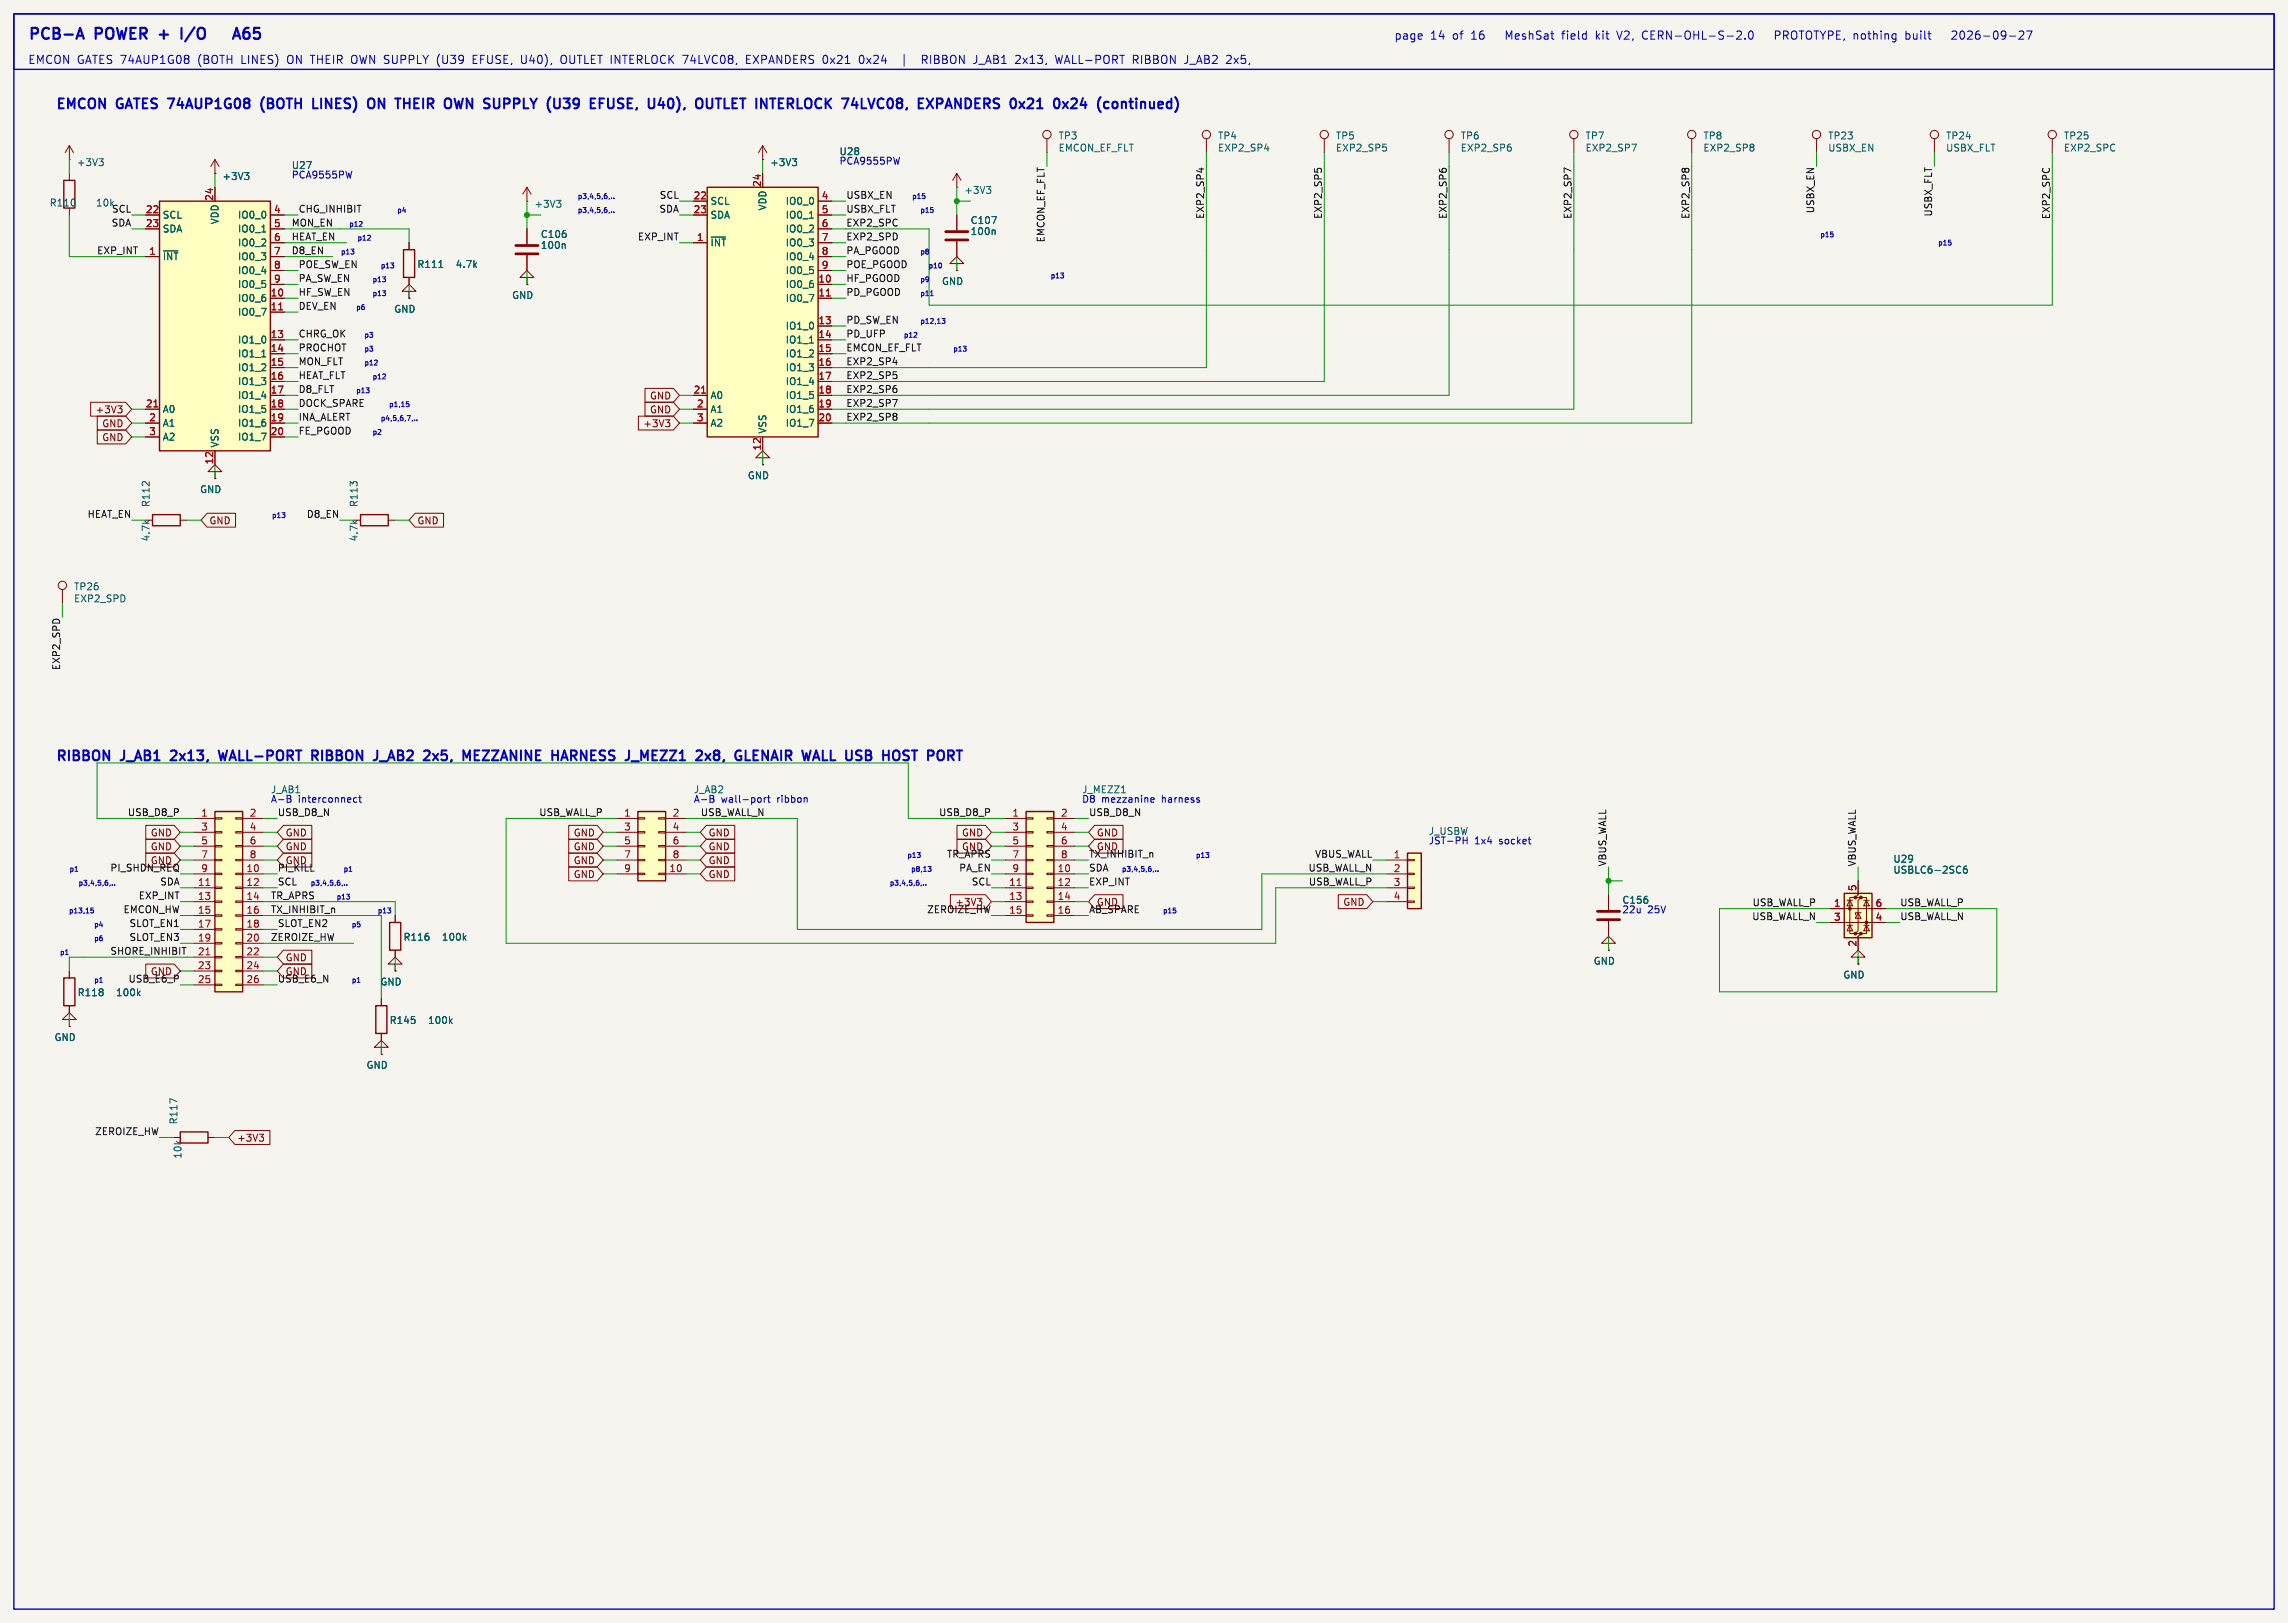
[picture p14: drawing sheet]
<svg xmlns="http://www.w3.org/2000/svg" width="419mm" height="297mm" viewBox="0 0 419 297" stroke-linecap="round" stroke-linejoin="round" font-family="sans-serif">
<defs><g id="words">
<g font-size="2.8" fill="#0000c2">
<text x="5.1" y="7.4">PCB-A</text>
<text x="17.6" y="7.4">POWER</text>
<text x="30.1" y="7.4">+</text>
<text x="34.9" y="7.4">I/O</text>
<text x="47" y="7.4">A65</text>
</g>
<g font-size="2.5" fill="#0000c2">
<text x="10.2" y="20.1">EMCON</text>
<text x="21.5" y="20.1">GATES 74AUP1G08</text>
<text x="49.3" y="20.1">(BOTH</text>
<text x="59.6" y="20.1">LINES)</text>
<text x="70.4" y="20.1">ON</text>
<text x="76.3" y="20.1">THEIR</text>
<text x="85.9" y="20.1">OWN</text>
<text x="93.8" y="20.1">SUPPLY</text>
<text x="106.1" y="20.1">(U39</text>
<text x="114.7" y="20.1">EFUSE,</text>
<text x="126.1" y="20.1">U40),</text>
<text x="135.5" y="20.1">OUTLET INTERLOCK</text>
<text x="163.8" y="20.1">74LVC08,</text>
<text x="178.4" y="20.1">EXPANDERS</text>
<text x="196" y="20.1">0x21</text>
<text x="204.7" y="20.1">0x24</text>
<text x="213.4" y="20.1">(continued)</text>
<text x="10.2" y="139.5">RIBBON</text>
<text x="22.3" y="139.5">J_AB1</text>
<text x="32.2" y="139.5">2x13,</text>
<text x="41.7" y="139.5">WALL-PORT</text>
<text x="59.4" y="139.5">RIBBON</text>
<text x="71.5" y="139.5">J_AB2</text>
<text x="81.4" y="139.5">2x5,</text>
<text x="89.3" y="139.5">MEZZANINE</text>
<text x="106.3" y="139.5">HARNESS</text>
<text x="120.5" y="139.5">J_MEZZ1</text>
<text x="134.2" y="139.5">2x8,</text>
<text x="142" y="139.5">GLENAIR</text>
<text x="155.1" y="139.5">WALL USB</text>
<text x="171.2" y="139.5">HOST</text>
</g>
<g font-size="2.1" fill="#0000c2">
<text x="5.1" y="11.8">EMCON GATES 74AUP1G08</text>
<text x="36.4" y="11.8">(BOTH</text>
<text x="44.5" y="11.8">LINES)</text>
<text x="53.1" y="11.8">ON THEIR OWN SUPPLY</text>
<text x="81.1" y="11.8">(U39</text>
<text x="87.8" y="11.8">EFUSE,</text>
<text x="96.8" y="11.8">U40),</text>
<text x="104.3" y="11.8">OUTLET INTERLOCK 74LVC08,</text>
<text x="138.7" y="11.8">EXPANDERS 0x21</text>
<text x="159.7" y="11.8">0x24</text>
<text x="171.8" y="11.8">RIBBON</text>
<text x="181.5" y="11.8">J_AB1</text>
<text x="189.3" y="11.8">2x13,</text>
<text x="196.8" y="11.8">WALL-PORT</text>
<text x="211.1" y="11.8">RIBBON</text>
<text x="220.7" y="11.8">J_AB2</text>
<text x="228.5" y="11.8">2x5,</text>
<text x="255.3" y="7.4">page</text>
<text x="262" y="7.4">14</text>
<text x="266.1" y="7.4">of</text>
<text x="269.6" y="7.4">16</text>
<text x="276.4" y="7.4">MeshSat</text>
<text x="286.9" y="7.4">field</text>
<text x="293.2" y="7.4">kit</text>
<text x="297.3" y="7.4">V2,</text>
<text x="302" y="7.4">CERN-OHL-S-2.0</text>
<text x="326.8" y="7.4">PROTOTYPE, nothing</text>
<text x="351" y="7.4">built</text>
<text x="360" y="7.4">2026-09-27</text>
</g>
<g font-size="1.8" fill="#006464">
<text x="153.7" y="28.6">U28</text>
<text x="193.8" y="25.7">TP3</text>
<text x="193.8" y="27.9">EMCON_EF_FLT</text>
<text x="223" y="25.7">TP4</text>
<text x="223" y="27.9">EXP2_SP4</text>
<text x="244.6" y="25.7">TP5</text>
<text x="244.6" y="27.9">EXP2_SP5</text>
<text x="267.5" y="25.7">TP6</text>
<text x="267.5" y="27.9">EXP2_SP6</text>
<text x="290.3" y="25.7">TP7</text>
<text x="290.3" y="27.9">EXP2_SP7</text>
<text x="311.9" y="25.7">TP8</text>
<text x="311.9" y="27.9">EXP2_SP8</text>
<text x="334.8" y="25.7">TP23</text>
<text x="334.8" y="27.9">USBX_EN</text>
<text x="356.4" y="25.7">TP24</text>
<text x="356.4" y="27.9">USBX_FLT</text>
<text x="378" y="27.9">EXP2_SPC</text>
<text x="378" y="25.7">TP25</text>
<text x="14" y="30.6">+3V3</text>
<text x="40.6" y="33.2">+3V3</text>
<text x="53.3" y="31.1">U27</text>
<text x="141" y="30.6">+3V3</text>
<text x="176.5" y="35.7">+3V3</text>
<text x="9" y="38">R110</text>
<text x="29.7" y="40.2">SCL</text>
<text x="40.2" y="41.2" transform="rotate(-90 40.2 41.2)">VDD</text>
<text x="43.5" y="40.2">IO0_0</text>
<text x="97.8" y="38.2">+3V3</text>
<text x="130" y="37.7">SCL</text>
<text x="130" y="40.2">SDA</text>
<text x="140.6" y="38.6" transform="rotate(-90 140.6 38.6)">VDD</text>
<text x="143.8" y="37.7">IO0_0</text>
<text x="143.8" y="40.2">IO0_1</text>
<text x="177.7" y="41.2">C107</text>
<text x="29.7" y="42.8">SDA</text>
<text x="29.7" y="47.9">~{INT}</text>
<text x="43.5" y="42.8">IO0_1</text>
<text x="43.5" y="45.3">IO0_2</text>
<text x="43.5" y="47.9">IO0_3</text>
<text x="99" y="43.8">C106</text>
<text x="99" y="45.8">100n</text>
<text x="130" y="45.3">~{INT}</text>
<text x="143.8" y="42.8">IO0_2</text>
<text x="143.8" y="45.3">IO0_3</text>
<text x="143.8" y="47.9">IO0_4</text>
<text x="177.7" y="43.2">100n</text>
<text x="43.5" y="50.4">IO0_4</text>
<text x="43.5" y="52.9">IO0_5</text>
<text x="76.4" y="49.3">R111</text>
<text x="83.4" y="49.3">4.7k</text>
<text x="143.8" y="50.4">IO0_5</text>
<text x="143.8" y="52.9">IO0_6</text>
<text x="172.4" y="52.4">GND</text>
<text x="43.5" y="55.5">IO0_6</text>
<text x="43.5" y="58">IO0_7</text>
<text x="72.1" y="57.5">GND</text>
<text x="93.7" y="54.9">GND</text>
<text x="143.8" y="55.5">IO0_7</text>
<text x="43.5" y="63.1">IO1_0</text>
<text x="43.5" y="65.6">IO1_1</text>
<text x="143.8" y="60.6">IO1_0</text>
<text x="143.8" y="63.1">IO1_1</text>
<text x="143.8" y="65.6">IO1_2</text>
<text x="43.5" y="68.2">IO1_2</text>
<text x="43.5" y="70.7">IO1_3</text>
<text x="143.8" y="68.2">IO1_3</text>
<text x="143.8" y="70.7">IO1_4</text>
<text x="29.7" y="75.8">A0</text>
<text x="43.5" y="73.3">IO1_4</text>
<text x="43.5" y="75.8">IO1_5</text>
<text x="130" y="73.3">A0</text>
<text x="130" y="75.8">A1</text>
<text x="143.8" y="73.3">IO1_5</text>
<text x="143.8" y="75.8">IO1_6</text>
<text x="29.7" y="78.3">A1</text>
<text x="29.7" y="80.9">A2</text>
<text x="40.2" y="82" transform="rotate(-90 40.2 82)">VSS</text>
<text x="43.5" y="78.3">IO1_6</text>
<text x="43.5" y="80.9">IO1_7</text>
<text x="130" y="78.3">A2</text>
<text x="140.6" y="79.5" transform="rotate(-90 140.6 79.5)">VSS</text>
<text x="143.8" y="78.3">IO1_7</text>
<text x="136.9" y="87.9">GND</text>
<text x="27.6" y="93" transform="rotate(-90 27.6 93)">R112</text>
<text x="36.6" y="90.5">GND</text>
<text x="65.7" y="93" transform="rotate(-90 65.7 93)">R113</text>
<text x="27.6" y="99.2" transform="rotate(-90 27.6 99.2)">4.7k</text>
<text x="65.7" y="99.2" transform="rotate(-90 65.7 99.2)">4.7k</text>
<text x="13.5" y="110.5">EXP2_SPD</text>
<text x="13.5" y="108.3">TP26</text>
<text x="198.1" y="145.4">J_MEZZ1</text>
<text x="346.7" y="158.1">U29</text>
<text x="346.7" y="160.2">USBLC6-2SC6</text>
<text x="297.1" y="165.7">C156</text>
<text x="73.8" y="172.4">R116</text>
<text x="80.8" y="172.4">100k</text>
<text x="291.8" y="176.8">GND</text>
<text x="337.5" y="179.4">GND</text>
<text x="14.1" y="182.6">R118</text>
<text x="21.1" y="182.6">100k</text>
<text x="69.6" y="180.7">GND</text>
<text x="9.9" y="190.8">GND</text>
<text x="71.3" y="187.7">R145</text>
<text x="78.3" y="187.7">100k</text>
<text x="67" y="195.9">GND</text>
<text x="32.7" y="206" transform="rotate(-90 32.7 206)">R117</text>
<text x="33.4" y="212.3" transform="rotate(-90 33.4 212.3)">10k</text>
</g>
<g font-size="1.8" fill="#0000c2">
<text x="53.3" y="32.8">PCA9555PW</text>
<text x="153.7" y="30.2">PCA9555PW</text>
<text x="49.5" y="147.1">A-B</text>
<text x="49.5" y="145.4">J_AB1</text>
<text x="54.6" y="147.1">interconnect</text>
<text x="127" y="147.1">A-B</text>
<text x="127" y="145.4">J_AB2</text>
<text x="132.1" y="147.1">wall-port</text>
<text x="142.5" y="147.1">ribbon</text>
<text x="198.1" y="147.1">D8</text>
<text x="201.8" y="147.1">mezzanine</text>
<text x="212.9" y="147.1">harness</text>
<text x="261.6" y="154.7">JST-PH</text>
<text x="261.6" y="153.1">J_USBW</text>
<text x="270.1" y="154.7">1x4</text>
<text x="274.7" y="154.7">socket</text>
<text x="297.1" y="167.3">22u</text>
<text x="301.8" y="167.3">25V</text>
</g>
<g font-size="1.8" fill="#a90000">
<text x="139.4" y="34.3" transform="rotate(-90 139.4 34.3)">24</text>
<text x="26.6" y="39.1">22</text>
<text x="26.6" y="41.7">23</text>
<text x="39.1" y="36.9" transform="rotate(-90 39.1 36.9)">24</text>
<text x="50.1" y="39.1">4</text>
<text x="50.1" y="41.7">5</text>
<text x="127" y="36.6">22</text>
<text x="127" y="39.1">23</text>
<text x="150.4" y="36.6">4</text>
<text x="150.4" y="39.1">5</text>
<text x="150.4" y="41.7">6</text>
<text x="27.2" y="46.7">1</text>
<text x="50.1" y="44.2">6</text>
<text x="50.1" y="46.7">7</text>
<text x="127.6" y="44.2">1</text>
<text x="150.4" y="44.2">7</text>
<text x="150.4" y="46.7">8</text>
<text x="50.1" y="49.3">8</text>
<text x="50.1" y="51.8">9</text>
<text x="149.8" y="51.8">10</text>
<text x="150.4" y="49.3">9</text>
<text x="49.5" y="54.4">10</text>
<text x="49.5" y="56.9">11</text>
<text x="149.8" y="54.4">11</text>
<text x="149.8" y="59.4">13</text>
<text x="49.5" y="62">13</text>
<text x="49.5" y="64.5">14</text>
<text x="149.8" y="62">14</text>
<text x="149.8" y="64.5">15</text>
<text x="49.5" y="67.1">15</text>
<text x="49.5" y="69.6">16</text>
<text x="149.8" y="67.1">16</text>
<text x="149.8" y="69.6">17</text>
<text x="26.6" y="74.7">21</text>
<text x="27.2" y="77.2">2</text>
<text x="49.5" y="72.1">17</text>
<text x="49.5" y="74.7">18</text>
<text x="49.5" y="77.2">19</text>
<text x="127" y="72.1">21</text>
<text x="127.6" y="74.7">2</text>
<text x="127.6" y="77.2">3</text>
<text x="149.8" y="72.1">18</text>
<text x="149.8" y="74.7">19</text>
<text x="149.8" y="77.2">20</text>
<text x="27.2" y="79.8">3</text>
<text x="49.5" y="79.8">20</text>
<text x="139.4" y="82.6" transform="rotate(-90 139.4 82.6)">12</text>
<text x="39.1" y="85.1" transform="rotate(-90 39.1 85.1)">12</text>
<text x="36.8" y="149.6">1</text>
<text x="45.6" y="149.6">2</text>
<text x="114.2" y="149.6">1</text>
<text x="123.1" y="149.6">2</text>
<text x="185.3" y="149.6">1</text>
<text x="194.2" y="149.6">2</text>
<text x="36.8" y="152.1">3</text>
<text x="36.8" y="154.7">5</text>
<text x="45.6" y="152.1">4</text>
<text x="45.6" y="154.7">6</text>
<text x="114.2" y="152.1">3</text>
<text x="114.2" y="154.7">5</text>
<text x="123.1" y="152.1">4</text>
<text x="123.1" y="154.7">6</text>
<text x="185.3" y="152.1">3</text>
<text x="185.3" y="154.7">5</text>
<text x="194.2" y="152.1">4</text>
<text x="194.2" y="154.7">6</text>
<text x="36.8" y="157.2">7</text>
<text x="36.8" y="159.8">9</text>
<text x="45" y="159.8">10</text>
<text x="45.6" y="157.2">8</text>
<text x="114.2" y="157.2">7</text>
<text x="114.2" y="159.8">9</text>
<text x="122.5" y="159.8">10</text>
<text x="123.1" y="157.2">8</text>
<text x="185.3" y="157.2">7</text>
<text x="185.3" y="159.8">9</text>
<text x="193.6" y="159.8">10</text>
<text x="194.2" y="157.2">8</text>
<text x="255.2" y="157.2">1</text>
<text x="255.2" y="159.8">2</text>
<text x="36.2" y="162.3">11</text>
<text x="36.2" y="164.8">13</text>
<text x="36.2" y="167.4">15</text>
<text x="45" y="162.3">12</text>
<text x="45" y="164.8">14</text>
<text x="45" y="167.4">16</text>
<text x="184.7" y="162.3">11</text>
<text x="184.7" y="164.8">13</text>
<text x="184.7" y="167.4">15</text>
<text x="193.6" y="162.3">12</text>
<text x="193.6" y="164.8">14</text>
<text x="193.6" y="167.4">16</text>
<text x="255.2" y="162.3">3</text>
<text x="255.2" y="164.8">4</text>
<text x="335.8" y="166.1">1</text>
<text x="340.1" y="163.3" transform="rotate(-90 340.1 163.3)">5</text>
<text x="343.5" y="166.1">6</text>
<text x="36.2" y="169.9">17</text>
<text x="36.2" y="172.5">19</text>
<text x="45" y="169.9">18</text>
<text x="45" y="172.5">20</text>
<text x="335.8" y="168.7">3</text>
<text x="340.1" y="173.4" transform="rotate(-90 340.1 173.4)">2</text>
<text x="343.5" y="168.7">4</text>
<text x="36.2" y="175">21</text>
<text x="36.2" y="177.5">23</text>
<text x="45" y="175">22</text>
<text x="45" y="177.5">24</text>
<text x="36.2" y="180.1">25</text>
<text x="45" y="180.1">26</text>
</g>
<g font-size="1.8" fill="#0f0f0f">
<text x="17.5" y="38">10k</text>
<text x="20.4" y="41.6">SDA</text>
<text x="20.4" y="39">SCL</text>
<text x="53.3" y="41.6">MON_EN</text>
<text x="54.6" y="39">CHG_INHIBIT</text>
<text x="120.7" y="39">SDA</text>
<text x="120.7" y="36.5">SCL</text>
<text x="154.9" y="39">USBX_FLT</text>
<text x="154.9" y="36.5">USBX_EN</text>
<text x="154.9" y="41.6">EXP2_SPC</text>
<text x="220.6" y="40.2" transform="rotate(-90 220.6 40.2)">EXP2_SP4</text>
<text x="242.2" y="40.2" transform="rotate(-90 242.2 40.2)">EXP2_SP5</text>
<text x="265.1" y="40.2" transform="rotate(-90 265.1 40.2)">EXP2_SP6</text>
<text x="287.9" y="40.2" transform="rotate(-90 287.9 40.2)">EXP2_SP7</text>
<text x="309.5" y="40.2" transform="rotate(-90 309.5 40.2)">EXP2_SP8</text>
<text x="332.4" y="39.1" transform="rotate(-90 332.4 39.1)">USBX_EN</text>
<text x="354" y="39.8" transform="rotate(-90 354 39.8)">USBX_FLT</text>
<text x="375.6" y="40.2" transform="rotate(-90 375.6 40.2)">EXP2_SPC</text>
<text x="17.7" y="46.6">EXP_INT</text>
<text x="53.3" y="46.6">D8_EN</text>
<text x="53.3" y="44.1">HEAT_EN</text>
<text x="116.8" y="44.1">EXP_INT</text>
<text x="154.9" y="46.6">PA_PGOOD</text>
<text x="154.9" y="44.1">EXP2_SPD</text>
<text x="191.4" y="44.5" transform="rotate(-90 191.4 44.5)">EMCON_EF_FLT</text>
<text x="54.6" y="49.2">POE_SW_EN</text>
<text x="54.6" y="51.7">PA_SW_EN</text>
<text x="154.9" y="49.2">POE_PGOOD</text>
<text x="154.9" y="51.7">HF_PGOOD</text>
<text x="54.6" y="54.3">HF_SW_EN</text>
<text x="54.6" y="56.8">DEV_EN</text>
<text x="154.9" y="54.3">PD_PGOOD</text>
<text x="154.9" y="59.3">PD_SW_EN</text>
<text x="54.6" y="61.9">CHRG_OK</text>
<text x="54.6" y="64.4">PROCHOT</text>
<text x="154.9" y="64.4">EMCON_EF_FLT</text>
<text x="154.9" y="61.9">PD_UFP</text>
<text x="54.6" y="69.5">HEAT_FLT</text>
<text x="54.6" y="67">MON_FLT</text>
<text x="154.9" y="67">EXP2_SP4</text>
<text x="154.9" y="69.5">EXP2_SP5</text>
<text x="54.6" y="72">D8_FLT</text>
<text x="54.6" y="74.6">DOCK_SPARE</text>
<text x="54.6" y="77.1">INA_ALERT</text>
<text x="154.9" y="74.6">EXP2_SP7</text>
<text x="154.9" y="77.1">EXP2_SP8</text>
<text x="154.9" y="72">EXP2_SP6</text>
<text x="54.6" y="79.7">FE_PGOOD</text>
<text x="15.9" y="94.9">HEAT_EN</text>
<text x="56.1" y="94.9">D8_EN</text>
<text x="11.1" y="122.8" transform="rotate(-90 11.1 122.8)">EXP2_SPD</text>
<text x="23.3" y="149.5">USB_D8_P</text>
<text x="50.8" y="149.5">USB_D8_N</text>
<text x="98.7" y="149.5">USB_WALL_P</text>
<text x="128.3" y="149.5">USB_WALL_N</text>
<text x="171.9" y="149.5">USB_D8_P</text>
<text x="199.4" y="149.5">USB_D8_N</text>
<text x="176.1" y="155.9">GND</text>
<text x="20.1" y="159.7">PI_SHDN_REQ</text>
<text x="27.5" y="158.4">GND</text>
<text x="50.8" y="159.7">PI_KILL</text>
<text x="52.2" y="158.4">GND</text>
<text x="173.4" y="157.1">TR_APRS</text>
<text x="175.6" y="159.7">PA_EN</text>
<text x="199.4" y="159.7">SDA</text>
<text x="199.4" y="157.1">TX_INHIBIT_n</text>
<text x="239.6" y="159.7">USB_WALL_N</text>
<text x="240.8" y="157.1">VBUS_WALL</text>
<text x="294.3" y="158.8" transform="rotate(-90 294.3 158.8)">VBUS_WALL</text>
<text x="340" y="158.8" transform="rotate(-90 340 158.8)">VBUS_WALL</text>
<text x="22.5" y="167.3">EMCON_HW</text>
<text x="25.3" y="164.8">EXP_INT</text>
<text x="29.2" y="162.2">SDA</text>
<text x="49.5" y="164.8">TR_APRS</text>
<text x="49.5" y="167.3">TX_INHIBIT_n</text>
<text x="50.8" y="162.2">SCL</text>
<text x="169.7" y="167.3">ZEROIZE_HW</text>
<text x="174.9" y="166.1">+3V3</text>
<text x="177.9" y="162.2">SCL</text>
<text x="199.4" y="167.3">AB_SPARE</text>
<text x="199.4" y="162.2">EXP_INT</text>
<text x="200.8" y="166.1">GND</text>
<text x="239.6" y="162.2">USB_WALL_P</text>
<text x="320.9" y="166">USB_WALL_P</text>
<text x="348" y="166">USB_WALL_P</text>
<text x="23.6" y="169.8">SLOT_EN1</text>
<text x="23.6" y="172.4">SLOT_EN3</text>
<text x="49.5" y="172.4">ZEROIZE_HW</text>
<text x="50.8" y="169.8">SLOT_EN2</text>
<text x="320.9" y="168.6">USB_WALL_N</text>
<text x="348" y="168.6">USB_WALL_N</text>
<text x="20.1" y="174.9">SHORE_INHIBIT</text>
<text x="23.4" y="180">USB_E6_P</text>
<text x="27.5" y="178.8">GND</text>
<text x="50.8" y="180">USB_E6_N</text>
<text x="52.2" y="178.8">GND</text>
<text x="17.3" y="207.9">ZEROIZE_HW</text>
</g>
<g font-size="1.8" fill="#840000">
<text x="17.4" y="75.9">+3V3</text>
<text x="119" y="75.9">GND</text>
<text x="119" y="73.3">GND</text>
<text x="18.6" y="81">GND</text>
<text x="18.6" y="78.4">GND</text>
<text x="117.7" y="78.4">+3V3</text>
<text x="38.3" y="96.2">GND</text>
<text x="76.4" y="96.2">GND</text>
<text x="27.5" y="155.9">GND</text>
<text x="27.5" y="153.4">GND</text>
<text x="52.2" y="155.9">GND</text>
<text x="52.2" y="153.4">GND</text>
<text x="105" y="153.4">GND</text>
<text x="105" y="155.9">GND</text>
<text x="129.7" y="155.9">GND</text>
<text x="129.7" y="153.4">GND</text>
<text x="176.1" y="153.4">GND</text>
<text x="200.8" y="153.4">GND</text>
<text x="200.8" y="155.9">GND</text>
<text x="105" y="161">GND</text>
<text x="105" y="158.4">GND</text>
<text x="129.7" y="158.4">GND</text>
<text x="129.7" y="161">GND</text>
<text x="246" y="166.1">GND</text>
<text x="52.2" y="176.2">GND</text>
<text x="43.3" y="209.2">+3V3</text>
</g>
<g font-size="1.3" fill="#0000c2">
<text x="63.9" y="41.6">p12</text>
<text x="72.7" y="39">p4</text>
<text x="105.7" y="39">p3,4,5,6,..</text>
<text x="105.7" y="36.5">p3,4,5,6,..</text>
<text x="167" y="36.5">p15</text>
<text x="168.5" y="39">p15</text>
<text x="62.4" y="46.6">p13</text>
<text x="65.4" y="44.1">p12</text>
<text x="168.5" y="46.6">p8</text>
<text x="333.3" y="43.5">p15</text>
<text x="354.9" y="45">p15</text>
<text x="68.2" y="51.7">p13</text>
<text x="69.7" y="49.2">p13</text>
<text x="168.5" y="51.7">p9</text>
<text x="170" y="49.2">p10</text>
<text x="192.4" y="51">p13</text>
<text x="65.1" y="56.8">p6</text>
<text x="68.2" y="54.3">p13</text>
<text x="168.5" y="59.3">p12,13</text>
<text x="168.5" y="54.3">p11</text>
<text x="66.7" y="61.9">p3</text>
<text x="66.7" y="64.4">p3</text>
<text x="165.5" y="61.9">p12</text>
<text x="174.5" y="64.4">p13</text>
<text x="66.7" y="67">p12</text>
<text x="68.2" y="69.5">p12</text>
<text x="65.1" y="72">p13</text>
<text x="69.7" y="77.1">p4,5,6,7,..</text>
<text x="71.2" y="74.6">p1,15</text>
<text x="68.2" y="79.7">p2</text>
<text x="49.7" y="94.9">p13</text>
<text x="12.6" y="159.7">p1</text>
<text x="62.8" y="159.7">p1</text>
<text x="166.1" y="157.1">p13</text>
<text x="166.8" y="159.7">p8,13</text>
<text x="205.4" y="159.7">p3,4,5,6,..</text>
<text x="219" y="157.1">p13</text>
<text x="12.5" y="167.3">p13,15</text>
<text x="14.3" y="162.2">p3,4,5,6,..</text>
<text x="56.8" y="162.2">p3,4,5,6,..</text>
<text x="61.6" y="164.8">p13</text>
<text x="69.1" y="167.3">p13</text>
<text x="162.9" y="162.2">p3,4,5,6,..</text>
<text x="212.9" y="167.3">p15</text>
<text x="17.2" y="172.4">p6</text>
<text x="17.2" y="169.8">p4</text>
<text x="64.3" y="169.8">p5</text>
<text x="10.9" y="174.9">p1</text>
<text x="17.2" y="180">p1</text>
<text x="64.3" y="180">p1</text>
</g>
</g></defs>
<path d="M-.1 -.1h419.2v297.3h-419.2z" fill="#f5f4ef" stroke="#f5f4ef" stroke-width=".18"/>
<g fill="none" stroke="#840000" stroke-width=".18">
<path d="M175.3 34.3h.1M175.3 31.8l-.8 1.2M175.3 31.8l.7 1.2M175.3 31.8v2.5M175.3 39.4v2.8M175.3 48.3h1.2l-1.2-1.3-1.3 1.3h1.3v1.2M175.3 49.5h.1M175.3 44.2v2.8M139.7 83.8h1.3l-1.3-1.2-1.3 1.2h1.3v1.3M139.7 85.1h.1M72.4 176.5h1.3l-1.3-1.2-1.3 1.2h1.3v1.3M72.4 177.8h.1"/>
<path d="M72.4 167.6v1.3M72.4 174v1.3M69.8 182.9v1.3M69.8 189.2v1.3"/>
</g>
<path d="M180.7 34.1h.8l-.4 .5M181.2 34.6l.3 .3v.3l-.3 .2M181.7 39.7h.8l-.5 1.2M182.1 42.1l.2 .2v.7M85 171.7l.4 .5M85.4 171.3l-.5 .5M82.5 186.9l.3 .5M82.8 186.6l-.5 .4" fill="none" stroke="#006464" stroke-width=".18"/>
<path d="M173.2 42.4h4.1M173.2 43.9h4.1" fill="none" stroke="#840000" stroke-width=".51"/>
<path d="M71.4 168.9h2v5.1h-2zM68.8 184.2h2.1v5h-2.1z" fill="none" stroke="#840000" stroke-width=".25"/>
<path d="M116.8 148.6h5.1v12.7h-5.1z" fill="#ffffc2"/>
<path d="M73.9 45.7h2v5.1h-2zM66 94.2h5.1v2.1h-5.1zM116.8 148.6h5.1v12.7h-5.1zM33 207.3h5.1v2h-5.1z" fill="none" stroke="#840000" stroke-width=".25"/>
<g fill="none" stroke="#840000" stroke-width=".18">
<path d="M39.4 31.8h.1M39.4 29.2l-.8 1.3M39.4 29.2l.7 1.3M39.4 29.2v2.6M96.5 36.8h.1M96.5 34.3v2.5M96.5 34.3l-.7 1.3M96.5 34.3l.8 1.3M139.7 29.2h.1M139.7 26.7l-.8 1.2M139.7 26.7l.8 1.2M139.7 26.7v2.5"/>
<path d="M375.9 25.4v2.5M74.9 53.3h1.3l-1.3-1.2-1.2 1.2h1.2v1.3M74.9 54.6h.1M74.9 44.5v1.2M74.9 50.8v1.3M96.5 50.8h1.3l-1.3-1.3-1.3 1.3h1.3v1.3M96.5 52.1h.1M96.5 41.9v2.8M96.5 46.7v2.8M64.8 95.3h1.2M71.1 95.3h1.3M113 149.9h3.8"/>
<path d="M113 152.4h3.8M113 154.9h3.8M113 157.5h3.8M116.8 149.7h1.3v.3h-1.3zM116.8 152.3h1.3v.2h-1.3zM116.8 154.8h1.3v.3h-1.3zM116.8 157.4h1.3v.2h-1.3zM116.8 159.9h1.3v.2h-1.3zM120.6 149.7h1.3v.3h-1.3zM120.6 152.3h1.3v.2h-1.3zM120.6 154.8h1.3v.3h-1.3zM120.6 157.4h1.3v.2h-1.3z"/>
<path d="M120.6 159.9h1.3v.2h-1.3zM121.9 149.9h3.8M121.9 152.4h3.8M121.9 154.9h3.8M121.9 157.5h3.8M113 160h3.8M121.9 160h3.8M69.8 191.8h1.3l-1.3-1.3-1.2 1.3h1.2v1.2M69.8 193h.1M31.7 208.3h1.3M38.1 208.3h1.3"/>
<circle cx="375.9" cy="24.6" r=".76"/>
</g>
<path d="M44.8 31.6h.8l-.4 .5M45.3 32.1l.3 .2v.3l-.3 .3M102 36.7h.7l-.4 .5M102.5 37.2l.2 .2v.3l-.2 .3M145.1 29.1h.8l-.4 .4M145.7 29.5l.2 .3v.3l-.2 .2M80.4 49h.7M103.4 44.6l.1 .2v.7M32.4 201.7l-1.3-.5v.8" fill="none" stroke="#006464" stroke-width=".18"/>
<path d="M94.5 45h4.1M94.5 46.5h4.1" fill="none" stroke="#840000" stroke-width=".51"/>
<path d="M129.5 34.3h20.4v45.7h-20.4z" fill="#ffffc2"/>
<path d="M11.7 33h2v5.1h-2zM129.5 34.3h20.4v45.7h-20.4zM27.9 94.2h5.1v2.1h-5.1z" fill="none" stroke="#840000" stroke-width=".25"/>
<g fill="none" stroke="#840000" stroke-width=".18">
<path d="M12.7 29.2h.1M12.7 26.7v2.5M12.7 31.8v1.2M12.7 38.1v1.3M12.7 26.7l-.8 1.2M12.7 26.7l.8 1.2M127 36.8h2.5M127 39.4h2.5M139.7 31.8v2.5M149.9 36.8h2.5M149.9 39.4h2.5M127 44.5h2.5"/>
<path d="M149.9 44.5h2.5M149.9 41.9h2.5M149.9 47h2.5M149.9 49.5h2.5M149.9 52.1h2.5M149.9 54.6h2.5M149.9 59.7h2.5M127 72.4h2.5M127 74.9h2.5M127 77.5h2.5M149.9 72.4h2.5M149.9 74.9h2.5"/>
<path d="M149.9 77.5h2.5M149.9 62.2h2.5M149.9 64.8h2.5M149.9 67.3h2.5M149.9 69.9h2.5M26.7 95.3h1.2M33 95.3h1.3M39.4 86.4h1.2l-1.2-1.3-1.3 1.3h1.3v1.2M39.4 87.6h.1M139.7 80v2.6M11.4 108v2.5M12.7 186.7h1.3l-1.3-1.3-1.3 1.3h1.3v1.3"/>
<path d="M12.7 188h.1"/>
<circle cx="11.4" cy="107.2" r=".76"/>
</g>
<path d="M18.1 29.1h.8l-.4 .4M18.7 29.5l.2 .3v.3l-.2 .2M148.3 39.9h.7M130.3 43.4h2.6M148.3 62.8h.7" fill="none" stroke="#006464" stroke-width=".18"/>
<path d="M151.4 54.2h.7M128.5 72h.7" fill="none" stroke="#a90000" stroke-width=".18"/>
<path d="M29.2 36.8h20.3v45.8h-20.3z" fill="#ffffc2"/>
<path d="M29.2 36.8h20.3v45.8h-20.3z" fill="none" stroke="#840000" stroke-width=".25"/>
<g fill="none" stroke="#840000" stroke-width=".18">
<path d="M26.7 39.4h2.5M39.4 34.3v2.5M49.5 39.4h2.6M265.4 25.4v2.5M354.3 25.4v2.5M26.7 41.9h2.5M26.7 47h2.5M49.5 41.9h2.6M49.5 47h2.6M49.5 44.5h2.6M49.5 49.5h2.6M49.5 52.1h2.6"/>
<path d="M49.5 54.6h2.6M49.5 57.2h2.6M26.7 74.9h2.5M26.7 77.5h2.5M49.5 74.9h2.6M49.5 77.5h2.6M49.5 62.2h2.6M49.5 64.8h2.6M49.5 67.3h2.6M49.5 69.9h2.6M49.5 72.4h2.6M26.7 80h2.5"/>
<path d="M39.4 82.6v2.5M49.5 80h2.6"/>
<circle cx="265.4" cy="24.6" r=".76"/>
<circle cx="354.3" cy="24.6" r=".76"/>
</g>
<path d="M29.9 45.9h2.7M48 42.5h.7M48 65.3h.7" fill="none" stroke="#006464" stroke-width=".18"/>
<path d="M51 56.7h.8M28.2 74.5h.7" fill="none" stroke="#a90000" stroke-width=".18"/>
<path d="M188 148.6h5v20.3h-5z" fill="#ffffc2"/>
<path d="M188 148.6h5v20.3h-5zM11.7 179.1h2v5.1h-2z" fill="none" stroke="#840000" stroke-width=".25"/>
<g fill="none" stroke="#840000" stroke-width=".18">
<path d="M191.8 25.4v2.5M221 25.4v2.5M242.6 25.4v2.5M288.3 25.4v2.5M309.9 25.4v2.5M332.7 25.4v2.5M184.1 149.9h3.9M184.1 152.4h3.9M184.1 154.9h3.9M184.1 157.5h3.9M188 149.7h1.2v.3h-1.2zM188 152.3h1.2v.2h-1.2z"/>
<path d="M188 154.8h1.2v.3h-1.2zM188 157.4h1.2v.2h-1.2zM188 159.9h1.2v.2h-1.2zM191.8 149.7h1.2v.3h-1.2zM191.8 152.3h1.2v.2h-1.2zM191.8 154.8h1.2v.3h-1.2zM191.8 157.4h1.2v.2h-1.2zM191.8 159.9h1.2v.2h-1.2zM193 149.9h3.8M193 152.4h3.8M193 154.9h3.8M193 157.5h3.8"/>
<path d="M12.7 177.8v1.3M184.1 160h3.9M184.1 162.6h3.9M184.1 165.1h3.9M184.1 167.6h3.9M188 162.4h1.2v.3h-1.2zM188 165h1.2v.2h-1.2zM188 167.5h1.2v.3h-1.2zM191.8 162.4h1.2v.3h-1.2zM191.8 165h1.2v.2h-1.2zM191.8 167.5h1.2v.3h-1.2zM193 160h3.8"/>
<path d="M193 162.6h3.8M193 165.1h3.8M193 167.6h3.8M294.6 172.7h1.3l-1.3-1.2-1.2 1.2h1.2v1.3M294.6 174h.1M340.4 175.3h1.2l-1.2-1.3-1.3 1.3h1.3v1.2M340.4 176.5h.1M12.7 184.2v1.2"/>
<circle cx="191.8" cy="24.6" r=".76"/>
<circle cx="221" cy="24.6" r=".76"/>
<circle cx="242.6" cy="24.6" r=".76"/>
<circle cx="288.3" cy="24.6" r=".76"/>
<circle cx="309.9" cy="24.6" r=".76"/>
<circle cx="332.7" cy="24.6" r=".76"/>
</g>
<path d="M186.3 162.1h.7" fill="none" stroke="#a90000" stroke-width=".18"/>
<path d="M231.6 27.2h.8M298.9 26.4h.8l-.5 1.3M205.4 145.2h.8M25.3 181.8l.4 .5M25.7 181.5l-.5 .5" fill="none" stroke="#006464" stroke-width=".18"/>
<path d="M257.8 156.2h2.5v10.2h-2.5z" fill="#ffffc2"/>
<path d="M257.8 156.2h2.5v10.2h-2.5z" fill="none" stroke="#840000" stroke-width=".25"/>
<path d="M254 157.5h3.8M257.8 157.4h1.3v.2h-1.3zM257.8 159.9h1.3v.2h-1.3zM254 160h3.8M254 162.6h3.8M254 165.1h3.8M257.8 162.4h1.3v.3h-1.3zM257.8 165h1.3v.2h-1.3zM294.6 163.8v2.8M294.6 168.7v2.8" fill="none" stroke="#840000" stroke-width=".18"/>
<path d="M292.6 166.9h4.1M292.6 168.4h4.1" fill="none" stroke="#840000" stroke-width=".51"/>
<path d="M39.4 148.6h5v33h-5z" fill="#ffffc2"/>
<path d="M39.4 148.6h5v33h-5z" fill="none" stroke="#840000" stroke-width=".25"/>
<g fill="none" stroke="#840000" stroke-width=".18">
<path d="M35.6 149.9h3.8M35.6 152.4h3.8M35.6 154.9h3.8M35.6 157.5h3.8M39.4 149.7h1.2v.3h-1.2zM39.4 152.3h1.2v.2h-1.2zM39.4 154.8h1.2v.3h-1.2zM39.4 157.4h1.2v.2h-1.2zM39.4 159.9h1.2v.2h-1.2zM43.2 149.7h1.2v.3h-1.2zM43.2 152.3h1.2v.2h-1.2zM43.2 154.8h1.2v.3h-1.2z"/>
<path d="M43.2 157.4h1.2v.2h-1.2zM43.2 159.9h1.2v.2h-1.2zM44.4 149.9h3.9M44.4 152.4h3.9M44.4 154.9h3.9M44.4 157.5h3.9M35.6 160h3.8M35.6 162.6h3.8M35.6 165.1h3.8M35.6 167.6h3.8M35.6 170.2h3.8M35.6 172.7h3.8"/>
<path d="M35.6 175.3h3.8M35.6 177.8h3.8M39.4 162.4h1.2v.3h-1.2zM39.4 165h1.2v.2h-1.2zM39.4 167.5h1.2v.3h-1.2zM39.4 170.1h1.2v.2h-1.2zM39.4 172.6h1.2v.2h-1.2zM39.4 175.1h1.2v.3h-1.2zM39.4 177.7h1.2v.2h-1.2zM43.2 162.4h1.2v.3h-1.2zM43.2 165h1.2v.2h-1.2zM43.2 167.5h1.2v.3h-1.2z"/>
<path d="M43.2 170.1h1.2v.2h-1.2zM43.2 172.6h1.2v.2h-1.2zM43.2 175.1h1.2v.3h-1.2zM43.2 177.7h1.2v.2h-1.2zM44.4 160h3.9M44.4 162.6h3.9M44.4 165.1h3.9M44.4 167.6h3.9M44.4 170.2h3.9M44.4 172.7h3.9M44.4 175.3h3.9M44.4 177.8h3.9"/>
<path d="M35.6 180.3h3.8M39.4 180.2h1.2v.3h-1.2zM43.2 180.2h1.2v.3h-1.2zM44.4 180.3h3.9"/>
</g>
<path d="M37.7 162.1h.7M37.7 174.8h.7" fill="none" stroke="#a90000" stroke-width=".18"/>
<path d="M337.8 163.6h5.1v8.1h-5.1z" fill="#ffffc2"/>
<g fill="#840000" stroke="#840000" stroke-width=".18">
<circle cx="338.8" cy="166.4" r=".25"/>
<circle cx="339.9" cy="164.3" r=".25"/>
<circle cx="339.9" cy="170.9" r=".25"/>
<circle cx="340.9" cy="164.3" r=".25"/>
<circle cx="340.9" cy="170.9" r=".25"/>
<circle cx="341.9" cy="168.9" r=".25"/>
</g>
<g fill="none" stroke="#840000" stroke-width=".18">
<path d="M26.7 39.4h2.5M39.4 31.8h.1M39.4 34.3v2.5M49.5 39.4h2.6M127 39.4h2.5M127 36.8h2.5M139.7 29.2h.1M139.7 31.8v2.5M149.9 39.4h2.5M149.9 36.8h2.5M175.3 39.4v2.8M26.7 41.9h2.5"/>
<path d="M26.7 47h2.5M49.5 41.9h2.6M49.5 47h2.6M49.5 44.5h2.6M49.5 49.5h2.6M49.5 52.1h2.6M49.5 54.6h2.6M49.5 57.2h2.6M74.9 54.6h.1M74.9 44.5v1.2M74.9 50.8v1.3M96.5 52.1h.1"/>
<path d="M96.5 41.9v2.8M96.5 46.7v2.8M127 44.5h2.5M149.9 41.9h2.5M149.9 47h2.5M149.9 44.5h2.5M149.9 49.5h2.5M149.9 52.1h2.5M149.9 54.6h2.5M149.9 59.7h2.5M175.3 49.5h.1M175.3 44.2v2.8"/>
<path d="M16.6 73.7h6.4l1.1 1.2-1.1 1.3h-6.4zM17.8 78.7h5.2l1.1 1.3-1.1 1.3h-5.2zM17.8 76.2h5.2l1.1 1.3-1.1 1.2h-5.2zM21.6 74.3h.8l-.5 .5M22.1 74.8l.3 .3v.3l-.3 .2M26.7 74.9h2.5M26.7 77.5h2.5M49.5 74.9h2.6M49.5 77.5h2.6M49.5 62.2h2.6M49.5 64.8h2.6M49.5 67.3h2.6"/>
<path d="M49.5 69.9h2.6M49.5 72.4h2.6M116.9 76.2h6.4l1.2 1.3-1.2 1.2h-6.4zM118.1 73.7h5.2l1.2 1.2-1.2 1.3h-5.2zM118.1 71.1h5.2l1.2 1.3-1.2 1.3h-5.2zM121.9 76.9h.8l-.4 .5M122.4 77.4l.3 .2v.3l-.3 .2M127 74.9h2.5M127 77.5h2.5M127 72.4h2.5M149.9 74.9h2.5M149.9 77.5h2.5"/>
<path d="M149.9 62.2h2.5M149.9 64.8h2.5M149.9 67.3h2.5M149.9 69.9h2.5M149.9 72.4h2.5M26.7 80h2.5M37.9 94h5.2v2.5h-5.2l-1.1-1.2zM39.4 87.6h.1M39.4 82.6v2.5M49.5 80h2.6M76 94h5.2v2.5h-5.2l-1.1-1.2zM139.7 85.1h.1"/>
<path d="M139.7 80v2.6M26.7 156.2h5.2l1.1 1.3-1.1 1.3h-5.2zM26.7 153.7h5.2l1.1 1.2-1.1 1.3h-5.2zM26.7 151.1h5.2l1.1 1.3-1.1 1.3h-5.2zM51.9 156.2h5.2v2.6h-5.2l-1.1-1.3zM51.9 153.7h5.2v2.5h-5.2l-1.1-1.3zM51.9 151.1h5.2v2.6h-5.2l-1.1-1.3zM104.2 151.1h5.2l1.1 1.3-1.1 1.3h-5.2zM104.2 153.7h5.2l1.1 1.2-1.1 1.3h-5.2zM104.2 158.7h5.2l1.1 1.3-1.1 1.3h-5.2zM104.2 156.2h5.2l1.1 1.3-1.1 1.3h-5.2zM129.4 156.2h5.2v2.6h-5.2l-1.1-1.3z"/>
<path d="M129.4 153.7h5.2v2.5h-5.2l-1.1-1.3zM129.4 151.1h5.2v2.6h-5.2l-1.1-1.3zM129.4 158.7h5.2v2.6h-5.2l-1.1-1.3zM175.3 151.1h5.2l1.1 1.3-1.1 1.3h-5.2zM175.3 153.7h5.2l1.1 1.2-1.1 1.3h-5.2zM200.5 151.1h5.2v2.6h-5.2l-1.1-1.3zM200.5 153.7h5.2v2.5h-5.2l-1.1-1.3zM12.7 177.8v1.3M26.7 176.5h5.2l1.1 1.3-1.1 1.3h-5.2zM51.9 176.5h5.2v2.6h-5.2l-1.1-1.3zM51.9 174h5.2v2.5h-5.2l-1.1-1.2zM72.4 177.8h.1"/>
<path d="M72.4 167.6v1.3M72.4 174v1.3M174.1 163.8h6.4l1.1 1.3-1.1 1.3h-6.4zM179.1 164.5h.7l-.4 .5M179.6 165l.2 .2v.3M200.5 163.8h5.2v2.6h-5.2l-1.1-1.3zM245.1 163.8h5.2l1.2 1.3-1.2 1.3h-5.2zM294.6 174h.1M294.6 163.8v2.8M294.6 168.7v2.8M335.3 166.4h10.1M335.3 168.9h10.1"/>
<path d="M338.3 169.4h1M338.3 164.8h1M338.8 164.8l.5 1.1h-1zM338.8 169.4l.5 1h-1zM339.9 164.3h-1.1v6.6h1.1M340.4 161.3v2.5l-.5 .5h1l-.5 .5v5.6l-.5 .5h1l-.5 .6v2.5M340.4 167.1l.5 1h-1zM340.4 176.5h.1M340.9 167.1h-1v.4M340.9 164.3h1v6.6h-1M341.4 169.4h1M341.4 164.8h1"/>
<path d="M341.9 164.8l.5 1.1h-1zM341.9 169.4l.5 1h-1zM12.7 188h.1M12.7 184.2v1.2M69.8 193h.1M69.8 182.9v1.3M69.8 189.2v1.3M43 207h6.4v2.6h-6.4l-1.1-1.3zM47.5 207.7h.8l-.4 .5M48 208.2l.3 .2v.3l-.3 .3"/>
</g>
<path d="M337.8 163.6h5.1v8.1h-5.1z" fill="none" stroke="#840000" stroke-width=".25"/>
<g fill="none" stroke="#006464" stroke-width=".18">
<path d="M44.8 31.6h.8l-.4 .5M45.3 32.1l.3 .2v.3l-.3 .3M145.1 29.1h.8l-.4 .4M145.7 29.5l.2 .3v.3l-.2 .2M148.3 39.9h.7M181.7 39.7h.8l-.5 1.2M29.9 45.9h2.7M48 42.5h.7M80.4 49h.7M103.4 44.6l.1 .2v.7M130.3 43.4h2.6M182.1 42.1l.2 .2v.7"/>
<path d="M48 65.3h.7M148.3 62.8h.7M360.2 158.6l-.3 .1a.86 .86 0 0 0 0 1.2l.4-.1 .1-.5-.3-.2h-.3l-.2 .2M85 171.7l.4 .5M85.4 171.3l-.5 .5M25.3 181.8l.4 .5M25.7 181.5l-.5 .5M82.5 186.9l.3 .5M82.8 186.6l-.5 .4"/>
</g>
<path d="M220 30.8v.7M287.8 31.3l-1.3-.5v.8M163.5 73.1h.9l-.6 1.3M163.6 66.4h.8" fill="none" stroke="#0f0f0f" stroke-width=".18"/>
<g fill="none" stroke="#009600" stroke-width=".18">
<path d="M12.7 39.4v7.6h14M12.7 29.2v2.6M24.1 39.4h2.6M39.4 31.8v2.5M52.1 39.4h2.5M96.5 39.4h2.6M96.5 36.8v5.1M124.5 36.8h2.5M124.5 39.4h2.5M139.7 29.2v2.6M152.4 36.8h2.5M152.4 39.4h2.5"/>
<path d="M175.3 34.3v5.1M175.3 36.8h2.5M191.8 27.9v2.6M221 27.9v39.4h-68.6M242.6 27.9v42h-90.2M265.4 27.9v44.5h-113M288.3 27.9v47h-135.9M309.9 27.9v49.6h-157.5M332.7 27.9v2.6M354.3 27.9v2.6M375.9 27.9v28h-205.7v-14h-17.8M24.1 41.9h2.6"/>
<path d="M52.1 41.9h22.8v2.6M52.1 47h8.9M52.1 44.5h11.4M52.1 52.1h2.5M52.1 54.6h2.5M52.1 49.5h2.5M52.1 57.2h2.5M74.9 52.1v2.5M96.5 49.5v2.6M124.5 44.5h2.5M152.4 47h2.5M152.4 44.5h2.5"/>
<path d="M152.4 52.1h2.5M152.4 59.7h2.5M152.4 54.6h2.5M152.4 49.5h2.5M175.3 47v2.5M24.1 77.5h2.6M24.1 74.9h2.6M52.1 69.9h2.5M52.1 67.3h2.5M52.1 64.8h2.5M52.1 62.2h2.5M52.1 77.5h2.5"/>
<path d="M52.1 74.9h2.5M52.1 72.4h2.5M124.5 77.5h2.5M124.5 74.9h2.5M124.5 72.4h2.5M152.4 64.8h2.5M152.4 62.2h2.5M24.1 95.3h2.6M24.1 80h2.6M34.3 95.3h2.5M39.4 85.1v2.5M52.1 80h2.5"/>
<path d="M62.2 95.3h2.6M72.4 95.3h2.5M139.7 82.6v2.5M11.4 110.5v2.5M33 157.5h2.6M33 154.9h2.6M33 152.4h2.6M35.6 149.9h-17.8v-10.2h148.6v10.2h17.7M48.3 157.5h2.5M48.3 154.9h2.5M48.3 152.4h2.5M48.3 149.9h2.5"/>
<path d="M110.5 157.5h2.5M110.5 154.9h2.5M110.5 152.4h2.5M113 149.9h-20.3v22.8h141v-10.1h20.3M125.7 149.9h20.3v20.3h85.1v-10.2h22.9M125.7 157.5h2.6M125.7 154.9h2.6M125.7 152.4h2.6M181.6 157.5h2.5M181.6 154.9h2.5M181.6 152.4h2.5M196.8 157.5h2.6"/>
<path d="M196.8 154.9h2.6M196.8 152.4h2.6M196.8 149.9h2.6M251.5 157.5h2.5M294.6 158.8v5M340.4 158.8v2.5M33 160h2.6M33 170.2h2.6M33 172.7h2.6M33 165.1h2.6M33 167.6h2.6M33 162.6h2.6"/>
<path d="M33 177.8h2.6M35.6 175.3h-22.9v2.5M48.3 160h2.5M48.3 170.2h2.5M48.3 172.7h16.5M48.3 175.3h2.5M48.3 165.1h24.1v2.5M48.3 167.6h21.5v15.3M48.3 162.6h2.5M48.3 177.8h2.5M72.4 175.3v2.5M110.5 160h2.5"/>
<path d="M125.7 160h2.6M181.6 160h2.5M181.6 165.1h2.5M181.6 167.6h2.5M181.6 162.6h2.5M196.8 160h2.6M196.8 165.1h2.6M196.8 167.6h2.6M196.8 162.6h2.6M251.5 165.1h2.5M294.6 171.5v2.5M294.6 161.3h2.6"/>
<path d="M332.7 168.9h2.6M335.3 166.4h-20.3v15.2h50.8v-15.2h-20.4M340.4 174v2.5M345.4 168.9h2.6M12.7 185.4v2.6M33 180.3h2.6M48.3 180.3h2.5M69.8 190.5v2.5M29.2 208.3h2.5M39.4 208.3h2.5"/>
</g>
<g fill="none" stroke="#0000c2" stroke-width=".18">
<path d="M34.5 10.2l.1 .2-.1 .3M34.5 10.8l.1 .3-.1 .5M80.2 11.6l.3 .6M80.5 9.9l-.3 .7M86.7 10.8h.5M87.4 10.1h-.7v1.5h.7M96.3 11.6h-.5M103.7 10.3a.5 .5 0 0 0-.6-.2 .5 .5 0 0 0-.3 .5v.5a.5 .5 0 0 0 .3 .5 .5 .5 0 0 0 .6-.2M136.8 10.8h.5M136.8 11.6h.7M136.8 10.1h.7M138 10.1l1 1.5"/>
<path d="M139 10.1l-1 1.5M157.6 10.2l.2-.1a.8 .8 0 0 1 .5 .8 .8 .8 0 0 1-.5 .7h-.2M158.8 10.6l.7 1M159.5 10.6l-.7 1M165.6 10v2.1M169 10.9l.7-.1 .1-.2v-.3l-.3-.2h-.5v1.5M169.3 10.9l.5 .7M170.5 10.1v1.5M171.2 10.8h.5M171.7 10.1h-.5v1.5h.6M179.3 11.8h1.1M180.7 11.2h.7"/>
<path d="M181 10.1l-.5 1.5M187.4 10.6l.8 1M188.2 10.6l-.8 1M195 11.6l.5-1.5 .5 1.5M195.1 11.2h.7M209.8 10.8h.5M210.3 10.8l.2 .1M210.5 10.3l-.2-.2h-.5v1.5h.7M210.5 10.7l-.2 .1M219.2 11.6l.5-1.5 .5 1.5M219.3 11.2h.7M227.4 11.6h.5"/>
<path d="M227.4 10.1h.7M227.9 10.7l-.5 .1M286.1 6.2h.5M292.4 5.7v1.5M292.6 6.6l.4 .6M293 6.2l-.6 .5M296.1 5.7l.5 1.5M300.9 6.8l.2 .3 .4 .1M301.5 5.7h-.4l-.2 .3M319.6 7v.2M320.4 5.8l.2-.1a.8 .8 0 0 1 .6 .7 .8 .8 0 0 1-.6 .8l-.2-.2-.1-.4zM325.2 6.5l.7-.1 .2-.2-.1-.4-.2-.1h-.6v1.5"/>
<path d="M349.1 6.2h.5l.2 .3v.4l-.1 .2h-.6M349.1 5.7v1.5M357.6 5.8l.5-.1 .2 .1 .1 .3-.9 1.1h.9M359.3 5.7a.94 .94 0 0 0 0 1.5M371.2 5.7h1l-.6 1.5M64.4 31.3l-.3 1.3M112 38.8v.1M112 36.3v.1M112.4 38.8v.1M112.4 36.3v.1M164.8 28.8l-.3 1.3M170.4 54.1h.5"/>
<path d="M172.5 58.3h.6l-.3 .4 .2 .1 .1 .3-.2 .1h-.2M74.5 73.6h.4M74.5 73.9l.4 .2-.1 .3-.3 .1M75.9 76.9v.1M76.4 76.9v.1M13.7 159.6h.5M53 146.2l.3 .3v.3l-.7 .1M63.9 159.6h.6M64.8 146.8l.2 .1 .4-.1M65.4 146.1h-.4l-.2 .1M65.7 146.1h.5M65.9 145.6v1.1l.3 .2"/>
<path d="M130.5 146.2l.3 .3-.1 .3-.6 .1M139.3 146.1l.1 .2-.1 .5M140 146.1v.8M140.3 146.1l-.3 .2M140.6 146.1h.5M140.8 145.6v1.1l.3 .2M170 158.7h.5l-.3 .3 .3 .1v.3l-.1 .2h-.3M210.9 146.8h.4M210.9 146.1h.3l.2 .3-.6 .1M211.7 159.5v.1M212.1 159.5v.1M268.7 153.3v1.2"/>
<path d="M12 174.8h.5M16.7 166.3h.4M16.8 166.6l.3 .2v.3l-.3 .1M18.2 179.9h.6M20.6 162v.1M21 162v.1M63.1 162v.1M63.5 162v.1M65.4 179.9h.6M169.2 162v.1M169.6 162v.1"/>
</g>
<path d="M14.2 6.5h1M14.7 5.1l.6 2M33.2 5.1v2M35.6 5l-1.7 2.6M42.7 7.1l.6-2 .7 2M42.9 6.5h.9M45.5 5.1a.79 .79 0 0 0-.9 .9v.7l.2 .3 .5 .1 .3-.2 .1-.7-.2-.2-.5-.1-.4 .3" fill="none" stroke="#0000c2" stroke-width=".4"/>
<g fill="none" stroke="#0000c2" stroke-width=".36">
<path d="M48.4 17.8a2.06 2.06 0 0 0 0 2.7M57.4 19.8h.8M58.8 18v1.8M68.5 18.3v1.3M69.4 19.8v-1.8l1 1.8M74 18.9h1M75 18v1.8M84.8 18l-.4 1.8M92.3 18l.9 .1M93.2 18.9l-.9 .1M105.2 19.8h.3M105.4 18l-.4 .4v.4l.4 .3"/>
<path d="M112.4 18l-.1 1.7M114.1 19.7l-.2 .1-.7-.1M114.2 18.1l-.7-.1-.2 .2-.1 .3a.86 .86 0 0 0 .8 .6h.1M125.4 19.8l-.1 .3M132.7 19.8h.9M134.2 18.9h.6M135 18h-.8v1.8h.8M162.7 19.7l.4 .1M163.1 18l-.4 .2M175 18l1 1.8v-1.8M177.8 18.5l-.3-.4-.6-.1v1.8l.6-.1 .3-.3M194.7 18.6l.9 1.2"/>
<path d="M195.6 18.6l-.9 1.2M203.1 18.7l-.5-.1-.4 .4v.5l.2 .2h.7M203.9 18.7l-.1 .3v.5l.1 .2M211.4 19.7l-.5 .1M211.4 18.6v1.2M212.8 18.6h-.4l-.2 .3 .1 .8 .5 .1M213 19.1l-.8 .1M31.4 137.5l-.1 .1M32.3 138.2l-1.1 1h1.1M40.1 137.4l.4 1.8 .3-1.3 .4 1.3M57.2 137.4h.7a.49 .49 0 0 1 .3 .5 .49 .49 0 0 1-.3 .5h-.7M57.6 138.4l.6 .8"/>
<path d="M69.5 139.4h1.4M79.3 138l1 1.2M80.3 138l-1 1.2M86.9 139.2h.9M86.9 137.4h.9M86.9 138.3h.6M88.4 137.4h1.2l-1.2 1.8h1.2M104.6 137.4h.7l.3 .4M105 138.4l.6 .8M105.6 138l-.3 .4h-.7M119.5 138.3h.6M120.4 137.4h-.9v1.8h.9"/>
<path d="M132.6 139.1l-.1 .4M139.7 137.4l1 1.8v-1.8M170 138.4h.7M170.7 137.4h-.7v1.8"/>
</g>
<path d="M2.5 2.5h414.1v10.2h-414.1zM2.5 2.5h414.1v292.1h-414.1z" fill="none" stroke="#0000c2" stroke-width=".25"/>
<path d="M51 56.7h.8M151.4 54.2h.7M28.2 74.5h.7M128.5 72h.7" fill="none" stroke="#a90000" stroke-width=".18"/>
<g fill="#009600" stroke="#009600" stroke-width=".18">
<circle cx="96.5" cy="39.4" r=".46"/>
<circle cx="294.6" cy="161.3" r=".46"/>
<circle cx="175.3" cy="36.8" r=".46"/>
</g>
<use href="#words"/>
</svg>
